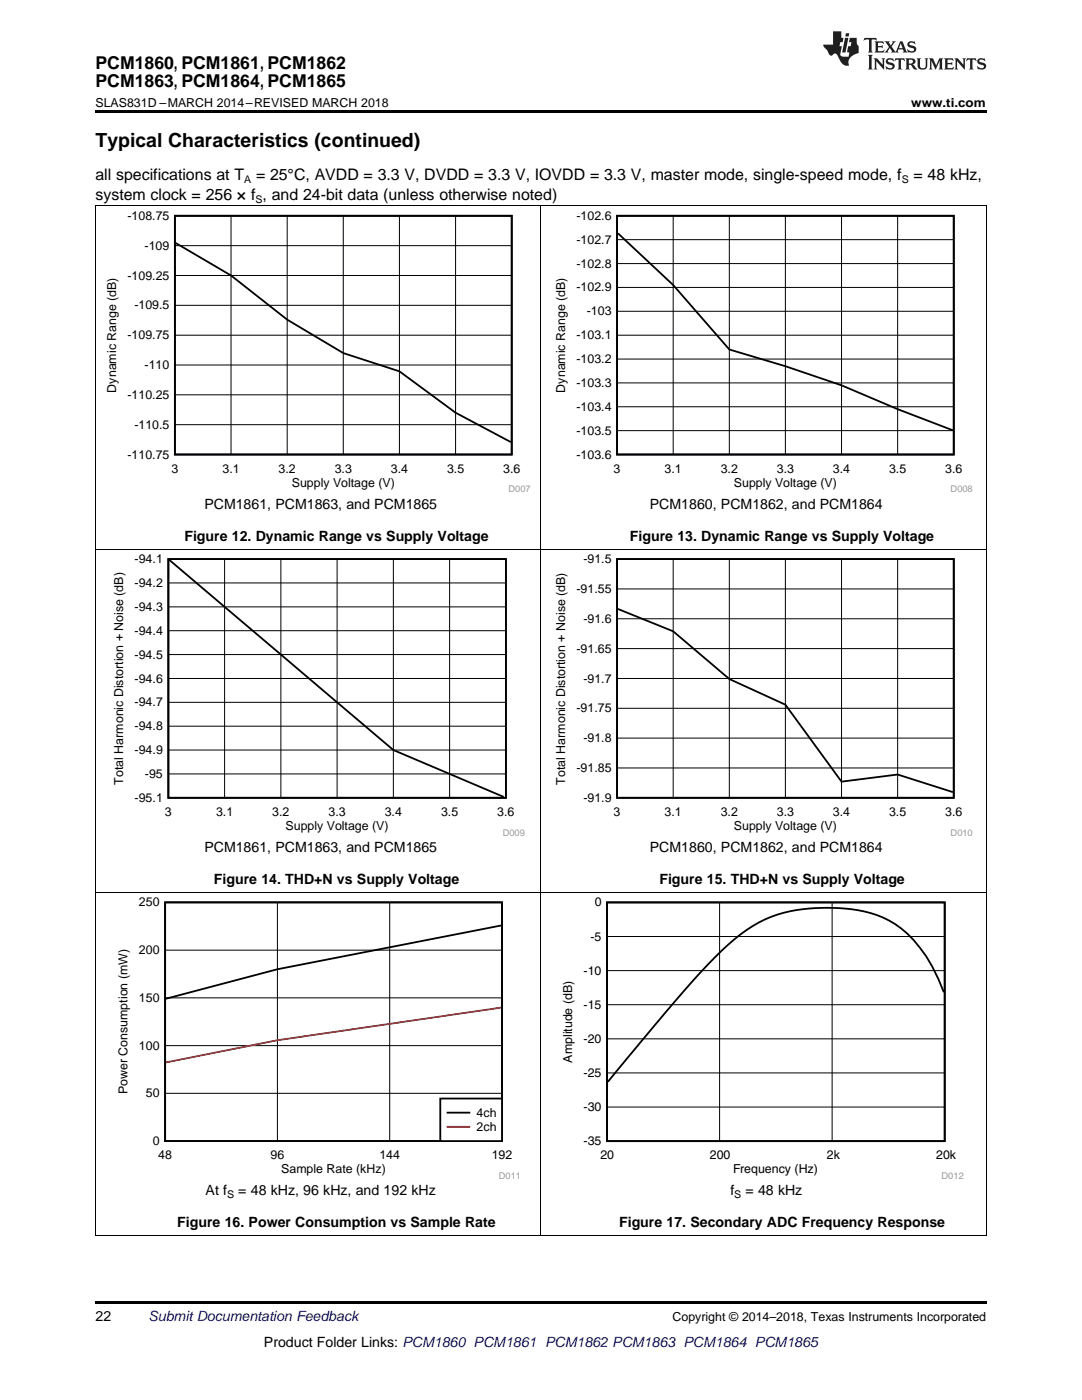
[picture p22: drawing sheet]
<svg xmlns="http://www.w3.org/2000/svg" width="216mm" height="279mm" viewBox="0 0 216 279" stroke-linecap="round" stroke-linejoin="round" font-family="sans-serif">
<defs><g id="words">
<text font-size="3.9" x="19" y="29.3">Typical Characteristics (continued)</text>
<g font-size="3.5">
<text x="19" y="13.8">PCM1860, PCM1861, PCM1862</text>
<text x="19" y="17.3">PCM1863, PCM1864, PCM1865</text>
</g>
<g font-size="3.2">
<text x="19" y="36">all specifications at T</text>
<text x="51.1" y="36">= 25°C, AVDD = 3.3 V, DVDD = 3.3 V, IOVDD = 3.3 V, master mode, single-speed mode, f</text>
<text x="182.3" y="36">= 48 kHz,</text>
<text x="19" y="39.9">system clock = 256 × f , and 24-bit data (unless otherwise noted)</text>
</g>
<g font-size="2.8">
<text x="40.8" y="101.5">PCM1861, PCM1863, and PCM1865</text>
<text x="129.7" y="101.5">PCM1860, PCM1862, and PCM1864</text>
<text x="36.8" y="107.9">Figure 12. Dynamic Range vs Supply Voltage</text>
<text x="125.7" y="107.9">Figure 13. Dynamic Range vs Supply Voltage</text>
<text x="40.8" y="170">PCM1861, PCM1863, and PCM1865</text>
<text x="129.7" y="170">PCM1860, PCM1862, and PCM1864</text>
<text x="42.7" y="176.4">Figure 14. THD+N vs Supply Voltage</text>
<text x="131.6" y="176.4">Figure 15. THD+N vs Supply Voltage</text>
<text x="41" y="238.5">At f</text>
<text x="47.6" y="238.5">= 48 kHz, 96 kHz, and 192 kHz</text>
<text x="145.7" y="238.5">f</text>
<text x="148.8" y="238.5">= 48 kHz</text>
<text x="35.4" y="244.9">Figure 16. Power Consumption vs Sample Rate</text>
<text x="123.5" y="244.9">Figure 17. Secondary ADC Frequency Response</text>
<text x="19" y="263.6">22</text>
<text x="52.7" y="268.9">Product Folder Links: PCM1860 PCM1861 PCM1862 PCM1863 PCM1864 PCM1865</text>
</g>
<text font-size="2.8" fill="#0000c8" x="29.6" y="263.6">Submit Documentation Feedback</text>
<g font-size="2.5">
<text x="19" y="21.4">SLAS831D –MARCH 2014–REVISED MARCH 2018</text>
<text x="181.8" y="21.4">www.ti.com</text>
<text x="25.4" y="43.9">-108.75</text>
<text x="115" y="43.9">-102.6</text>
<text x="28.9" y="49.8">-109</text>
<text x="115" y="53.4">-102.8</text>
<text x="115" y="48.6">-102.7</text>
<text x="25.4" y="55.8">-109.25</text>
<text x="115" y="58.2">-102.9</text>
<text x="26.8" y="61.7">-109.5</text>
<text x="117.1" y="62.9">-103</text>
<text x="25.4" y="67.7">-109.75</text>
<text x="115" y="67.7">-103.1</text>
<text x="28.9" y="73.7">-110</text>
<text x="115" y="77.2">-103.3</text>
<text x="115" y="72.5">-103.2</text>
<text x="23.2" y="78.3" transform="rotate(-90 23.2 78.3)">Dynamic Range (dB)</text>
<text x="25.4" y="79.6">-110.25</text>
<text x="112.8" y="78.3" transform="rotate(-90 112.8 78.3)">Dynamic Range (dB)</text>
<text x="115" y="82">-103.4</text>
<text x="26.8" y="85.6">-110.5</text>
<text x="115" y="86.8">-103.5</text>
<text x="25.4" y="91.5">-110.75</text>
<text x="34.2" y="94.3">3</text>
<text x="44.4" y="94.3">3.1</text>
<text x="55.6" y="94.3">3.2</text>
<text x="66.8" y="94.3">3.3</text>
<text x="78" y="94.3">3.4</text>
<text x="89.2" y="94.3">3.5</text>
<text x="100.4" y="94.3">3.6</text>
<text x="115" y="91.5">-103.6</text>
<text x="122.4" y="94.3">3</text>
<text x="132.6" y="94.3">3.1</text>
<text x="143.8" y="94.3">3.2</text>
<text x="155" y="94.3">3.3</text>
<text x="166.2" y="94.3">3.4</text>
<text x="177.4" y="94.3">3.5</text>
<text x="188.6" y="94.3">3.6</text>
<text x="58.2" y="97.2">Supply Voltage (V)</text>
<text x="146.4" y="97.2">Supply Voltage (V)</text>
<text x="26.9" y="112.4">-94.1</text>
<text x="116.4" y="112.4">-91.5</text>
<text x="26.9" y="117.2">-94.2</text>
<text x="115" y="118.3">-91.55</text>
<text x="26.9" y="121.9">-94.3</text>
<text x="116.4" y="124.3">-91.6</text>
<text x="26.9" y="131.4">-94.5</text>
<text x="26.9" y="126.7">-94.4</text>
<text x="115" y="130.3">-91.65</text>
<text x="26.9" y="136.2">-94.6</text>
<text x="116.4" y="136.2">-91.7</text>
<text x="26.9" y="141">-94.7</text>
<text x="115" y="142.2">-91.75</text>
<text x="26.9" y="145.7">-94.8</text>
<text x="116.4" y="148.1">-91.8</text>
<text x="26.9" y="150.5">-94.9</text>
<text x="28.9" y="155.3">-95</text>
<text x="115" y="154.1">-91.85</text>
<text x="24.6" y="156.6" transform="rotate(-90 24.6 156.6)">Total Harmonic Distortion + Noise (dB)</text>
<text x="26.9" y="160">-95.1</text>
<text x="112.8" y="156.6" transform="rotate(-90 112.8 156.6)">Total Harmonic Distortion + Noise (dB)</text>
<text x="116.4" y="160">-91.9</text>
<text x="32.9" y="162.8">3</text>
<text x="43.1" y="162.8">3.1</text>
<text x="54.3" y="162.8">3.2</text>
<text x="57" y="165.7">Supply Voltage (V)</text>
<text x="65.6" y="162.8">3.3</text>
<text x="76.8" y="162.8">3.4</text>
<text x="88" y="162.8">3.5</text>
<text x="99.2" y="162.8">3.6</text>
<text x="122.4" y="162.8">3</text>
<text x="132.6" y="162.8">3.1</text>
<text x="143.8" y="162.8">3.2</text>
<text x="146.4" y="165.7">Supply Voltage (V)</text>
<text x="155" y="162.8">3.3</text>
<text x="166.2" y="162.8">3.4</text>
<text x="177.4" y="162.8">3.5</text>
<text x="188.6" y="162.8">3.6</text>
<text x="27.7" y="180.9">250</text>
<text x="118.7" y="180.9">0</text>
<text x="27.7" y="190.4">200</text>
<text x="117.8" y="187.7">-5</text>
<text x="116.5" y="194.5">-10</text>
<text x="27.7" y="200">150</text>
<text x="116.5" y="201.3">-15</text>
<text x="27.7" y="209.5">100</text>
<text x="116.5" y="208.1">-20</text>
<text x="114.2" y="212.1" transform="rotate(-90 114.2 212.1)">Amplitude (dB)</text>
<text x="116.5" y="214.9">-25</text>
<text x="25.5" y="218.4" transform="rotate(-90 25.5 218.4)">Power Consumption (mW)</text>
<text x="29.1" y="219">50</text>
<text x="116.5" y="221.7">-30</text>
<text x="95.1" y="222.9">4ch</text>
<text x="95.1" y="225.7">2ch</text>
<text x="30.5" y="228.5">0</text>
<text x="31.6" y="231.4">48</text>
<text x="54" y="231.4">96</text>
<text x="75.7" y="231.4">144</text>
<text x="98.1" y="231.4">192</text>
<text x="116.5" y="228.5">-35</text>
<text x="119.8" y="231.4">20</text>
<text x="141.7" y="231.4">200</text>
<text x="165" y="231.4">2k</text>
<text x="186.8" y="231.4">20k</text>
<text x="56.1" y="234.2">Sample Rate (kHz)</text>
<text x="146.3" y="234.2">Frequency (Hz)</text>
<text x="134.2" y="263.6">Copyright © 2014–2018, Texas Instruments Incorporated</text>
</g>
<g font-size="2.1">
<text x="48.7" y="36.6">A</text>
<text x="51" y="40.5">S</text>
<text x="179.9" y="36.6">S</text>
<text x="45.3" y="239.1">S</text>
<text x="146.5" y="239.1">S</text>
</g>
<g font-size="1.8" fill="#999">
<text x="101.5" y="98.2">D007</text>
<text x="189.7" y="98.2">D008</text>
<text x="100.3" y="166.8">D009</text>
<text x="189.7" y="166.8">D010</text>
<text x="99.5" y="235.3">D011</text>
<text x="187.9" y="235.3">D012</text>
</g>
</g></defs>
<path d="M19 259.7h177.8v.5h-177.8z" fill="#000"/>
<path d="M19.1 178.2v68.5M107.9 178.2v68.5M196.8 178.2v68.5M19 246.6h177.8" fill="none" stroke="#000" stroke-width=".2"/>
<path d="M23.1 179.1h80.5v56.2h-80.5z" fill-rule="evenodd" fill="#fff"/>
<path d="M32.9 180.1h67.3v47.6h-67.3zM100 184.7l-44.6 8.7-22.3 5.9" fill="none" stroke="#000" stroke-width=".36"/>
<path d="M32.9 199.1h67.3M32.9 189.6h67.3M55.4 180.1v47.6M77.8 180.1v47.6M32.9 218.2h67.3M32.9 208.7h67.3" fill="none" stroke="#000" stroke-width=".2"/>
<path d="M100 201.1l-44.6 6.5-22.3 4.4" fill="none" stroke="#f00" stroke-width=".36"/>
<path d="M87.9 219.2h12.3v8.5h-12.3z" fill-rule="evenodd" fill="#fff"/>
<path d="M87.9 219.2h12.3v8.5h-12.3zM89.3 222.1h4.4" fill="none" stroke="#000" stroke-width=".36"/>
<path d="M89.3 224.9h4.4" fill="none" stroke="#f00" stroke-width=".36"/>
<path d="M112.4 179.2h79.8v56.1h-79.8z" fill-rule="evenodd" fill="#fff"/>
<path d="M121.1 180.1h67.4v47.6h-67.4zM188.3 198a26.9 26.9 0 0 0-9.7-13.6 24.4 24.4 0 0 0-13.6-3.2 26.3 26.3 0 0 0-18.5 6.3 147.2 147.2 0 0 0-16.1 17.4l-9.1 11" fill="none" stroke="#000" stroke-width=".36"/>
<path d="M19.1 109.6v68.6M107.9 109.6v68.6M196.8 109.6v68.6M19 178.1h177.8M121.1 193.7h67.4M121.1 186.9h67.4M143.6 180.1v47.6M166 180.1v47.6M121.1 214.1h67.4M121.1 207.3h67.4M121.1 200.5h67.4M121.1 220.9h67.4" fill="none" stroke="#000" stroke-width=".2"/>
<path d="M22.2 110.6h82.5v56.2h-82.5z" fill-rule="evenodd" fill="#fff"/>
<path d="M33.6 111.6h67.3v47.6h-67.3zM33.8 111.8l44.7 37.9 22 9.3" fill="none" stroke="#000" stroke-width=".36"/>
<g fill="none" stroke="#000" stroke-width=".2">
<path d="M33.6 116.3h67.4M44.8 111.6v47.6M56 111.6v47.6M67.3 111.6v47.6M78.5 111.6v47.6M89.7 111.6v47.6M33.6 135.4h67.4M33.6 130.6h67.4M33.6 125.9h67.4M33.6 121.1h67.4M33.6 154.5h67.4M33.6 149.7h67.4"/>
<path d="M33.6 144.9h67.4M33.6 140.2h67.4"/>
</g>
<path d="M110.4 110.6h83.6v56.2h-83.6z" fill-rule="evenodd" fill="#fff"/>
<path d="M123.1 111.6h67.2v47.6h-67.2zM123.3 121.5l11 4.5 11.2 9.5 11.2 5.1 11.2 15.4 11.2-1.4 11 3.5" fill="none" stroke="#000" stroke-width=".36"/>
<g fill="none" stroke="#000" stroke-width=".2">
<path d="M19.1 41.1v68.5M107.9 41.1v68.5M196.8 41.1v68.5M19 109.6h177.8M123.1 117.5h67.2M134.3 111.6v47.6M145.5 111.6v47.6M156.7 111.6v47.6M167.9 111.6v47.6M179.1 111.6v47.6M123.1 135.4h67.2M123.1 129.4h67.2"/>
<path d="M123.1 123.5h67.2M123.1 153.3h67.2M123.1 147.3h67.2M123.1 141.4h67.2"/>
</g>
<path d="M20.8 42.1h85.1v56.2h-85.1z" fill-rule="evenodd" fill="#fff"/>
<path d="M34.9 43.1h67.2v47.6h-67.2zM35.1 48.5l11 6.5 11.2 8.8 11.2 6.7 11.2 3.6 11.2 8.3 11 5.8" fill="none" stroke="#000" stroke-width=".36"/>
<path d="M34.9 55h67.2M34.9 49h67.2M46.1 43.1v47.6M57.3 43.1v47.6M68.5 43.1v47.6M79.7 43.1v47.6M90.9 43.1v47.6M34.9 78.8h67.2M34.9 72.8h67.2M34.9 66.9h67.2M34.9 60.9h67.2M34.9 84.8h67.2" fill="none" stroke="#000" stroke-width=".2"/>
<path d="M110.4 42.1h83.7v56.2h-83.7z" fill-rule="evenodd" fill="#fff"/>
<path d="M123.1 43.1h67.2v47.6h-67.2zM123.3 46.6l11 10.3 11.2 12.8 11.2 3.4 11.2 3.8 11.2 4.8 11 4.2" fill="none" stroke="#000" stroke-width=".36"/>
<g fill="none" stroke="#000" stroke-width=".2">
<path d="M19 41.1h177.8M123.1 57.4h67.2M123.1 52.6h67.2M123.1 47.8h67.2M134.3 43.1v47.6M145.5 43.1v47.6M156.7 43.1v47.6M167.9 43.1v47.6M179.1 43.1v47.6M123.1 76.4h67.2M123.1 71.7h67.2M123.1 66.9h67.2"/>
<path d="M123.1 62.1h67.2M123.1 85.9h67.2M123.1 81.2h67.2"/>
</g>
<path d="M19 22h177.8v.5h-177.8z" fill="#000"/>
<g fill="#231f20">
<path d="M172.5 7.6l-.1 .5 .4-.2h.6v.1v2.1l-.2 .4h.9l-.2-.4v-2.1l.1-.1h.5l.5 .2-.2-.5zM174.5 8.3l.2 .3v1.5l-.2 .4h1.8l.2-.6a1.04 1.04 0 0 1-1.3 .2v-.7h.6l.3 .2v-.6l-.3 .2h-.6v-.6l.8-.1 .4 .3-.2-.5zM176.5 8.3l.9 1.1-.9 1.1h.8l-.2-.2 .4-.7 .5 .7-.2 .2h1.5l-.2-.2 .2-.4h.9l.1 .4-.2 .2h1l-.3-.3-.7-1.9h-.5l-.9 2-.8-1 .9-1h-.8l.1 .3-.4 .5-.3-.6 .1-.2zM179.7 8.6l.4 1h-.7zM181.3 8.4a.63 .63 0 0 0-.2 .7 .63 .63 0 0 0 .6 .4l.6 .2 .1 .2a.75 .75 0 0 1-.7 .4 .75 .75 0 0 1-.6-.5l.1 .7 .1-.1a1.11 1.11 0 0 0 1.5-.6 1.13 1.13 0 0 0-1.2-.8l-.1-.4a1.04 1.04 0 0 1 1.2 .2l-.2-.5-.2 .1-.4-.2zM173.2 10.9l.2 .4v2.2l-.2 .4h1l-.3-.4v-2.2l.3-.4zM174.3 11.6l.3 .4v1.5l-.3 .4h.8l-.2-.4v-1.3l1.5 1.7v-1.9l.2-.4h-.7l.2 .4v.9l-1.1-1.3zM177 11.8a.62 .62 0 0 0-.2 .7 .62 .62 0 0 0 .6 .4l.6 .1 .1 .3a.76 .76 0 0 1-.7 .3 .76 .76 0 0 1-.7-.4l.2 .7 .1-.1a1.11 1.11 0 0 0 1.5-.6 1.13 1.13 0 0 0-1.2-.8l-.1-.4a1.04 1.04 0 0 1 1.2 .2l-.2-.6-.2 .1-.5-.1zM178.7 11.6l-.2 .6a.61 .61 0 0 1 .8-.3v1.6l-.2 .4h.9l-.2-.4v-1.6a.63 .63 0 0 1 .7 .3l-.1-.6zM180.6 11.6l.3 .4v1.5l-.3 .4h1l-.2-.2-.1-.8 .6 .2a.76 .76 0 0 0 1.2 .7l-1-1a.58 .58 0 0 0 .6-.5 .58 .58 0 0 0-.5-.6zM181.4 11.9h.1a.45 .45 0 0 1 .5 .1 .45 .45 0 0 1 .1 .5l-.8 .2zM182.9 11.6l.2 .2a2.17 2.17 0 0 0 .3 1.9 .99 .99 0 0 0 1.6-.6v-1.1l.2-.4h-.7l.2 .2a1.92 1.92 0 0 1-.2 1.8 .6 .6 0 0 1-.9-.5v-1.1l.2-.4zM185.4 11.6l.2 .4v1.5l-.2 .4h.7l-.2-.4v-1.4l.8 1.8 .8-1.8v1.4l-.2 .4h.9l-.2-.4v-1.5l.2-.4h-.8l-.6 1.5-.6-1.5zM188.4 11.6l.2 .4v1.5l-.2 .4h1.8l.1-.6a1.04 1.04 0 0 1-1.2 .1v-.6h.5l.4 .2v-.6l-.4 .2h-.5v-.7h.8l.3 .3-.1-.6zM190.5 11.6l.2 .4v1.5l-.2 .4h.7l-.2-.4v-1.3l1.5 1.7v-1.9l.2-.4h-.7l.2 .4v.9l-1.1-1.3zM192.9 11.6l-.1 .6a.61 .61 0 0 1 .7-.3l.1 1.6-.3 .4h1l-.3-.4 .1-1.6a.63 .63 0 0 1 .7 .3l-.1-.6zM195.2 11.8a.62 .62 0 0 0-.2 .7 .62 .62 0 0 0 .6 .4l.6 .1 .1 .3a.76 .76 0 0 1-.7 .3 .76 .76 0 0 1-.6-.4l.1 .7 .1-.1a1.11 1.11 0 0 0 1.6-.6 1.13 1.13 0 0 0-1.3-.8l-.1-.4a1.04 1.04 0 0 1 1.2 .2l-.1-.6-.2 .1-.5-.1z"/>
<path d="M166.2 6.3v2.6h-1.9v.4l.8 .9a.91 .91 0 0 0 1 .8 .56 .56 0 0 1 .5-.3 .56 .56 0 0 1 .5 .3l.4 .8a1.53 1.53 0 0 0 1.9 1.2 1.54 1.54 0 0 1 1-2.1l.9-.3v-1.4a1.52 1.52 0 0 1-.4-1.6h-1.3l-.2 .8h.5l-.2 .8h-.5l-.1 1v.2l.4 .1-.2 .8a1.93 1.93 0 0 1-1.6-.3l.3-1.8h-.5l.2-.8h.4l.2-.8h-.4v-1.3zM168.6 7.6l-.6 2.9h.7l.6-2.9zM168.8 6.6l-.1 .7h.6l.2-.7z"/>
</g>
<use href="#words"/>
</svg>
